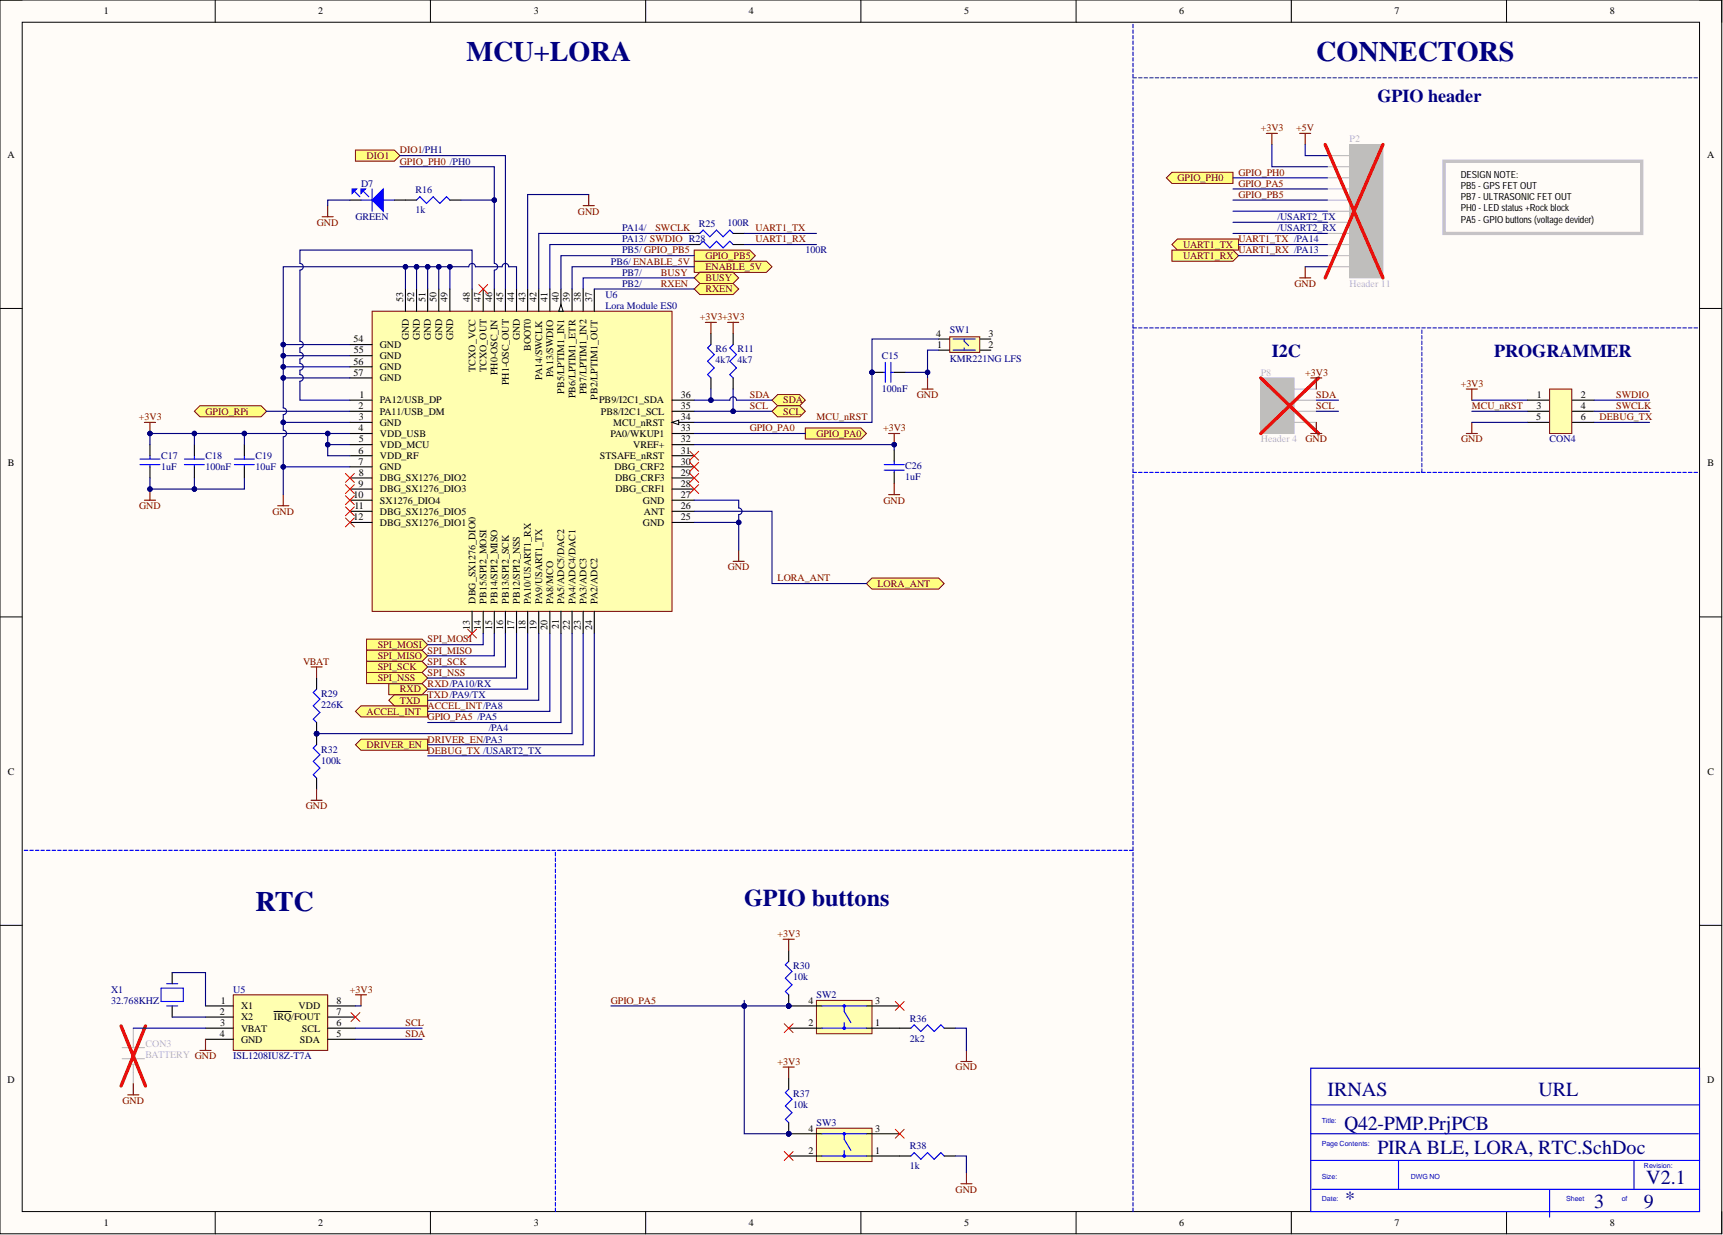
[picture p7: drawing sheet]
<svg xmlns="http://www.w3.org/2000/svg" width="393mm" height="282mm" viewBox="0 0 393 282" stroke-linecap="round" stroke-linejoin="round" font-family="sans-serif">
<defs><g id="words">
<g font-size="6.4" fill="#000080">
<text x="106.5" y="13.8">MCU+LORA</text>
<text x="300.5" y="13.8">CONNECTORS</text>
<text x="58.3" y="207.9">RTC</text>
</g>
<text font-size="5.5" fill="#000080" x="169.9" y="206.8">GPIO buttons</text>
<g font-size="4.6" fill="#000080">
<text x="303" y="250.2">IRNAS</text>
<text x="351.2" y="250.2">URL</text>
<text x="306.8" y="257.8">Q42-PMP.PrjPCB</text>
<text x="314.4" y="263.4">PIRA BLE, LORA, RTC.SchDoc</text>
<text x="307.1" y="275">*</text>
<text x="363.9" y="275.8">3</text>
<text x="375.3" y="275.8">9</text>
<text x="375.8" y="270.2">V2.1</text>
</g>
<g font-size="4.1" fill="#000080">
<text x="314.4" y="23.2">GPIO header</text>
<text x="290.4" y="81.6">I2C</text>
<text x="341.1" y="81.6">PROGRAMMER</text>
</g>
<g font-size="2.3">
<text x="23.7" y="3.3">1</text>
<text x="72.7" y="3.3">2</text>
<text x="121.9" y="3.3">3</text>
<text x="170.9" y="3.3">4</text>
<text x="220.1" y="3.3">5</text>
<text x="269.2" y="3.3">6</text>
<text x="318.3" y="3.3">7</text>
<text x="367.5" y="3.3">8</text>
<text x="1.7" y="36">A</text>
<text x="389.7" y="36">A</text>
<text x="92.1" y="69" transform="rotate(-90 92.1 69)">53</text>
<text x="94.6" y="69" transform="rotate(-90 94.6 69)">52</text>
<text x="97.1" y="69" transform="rotate(-90 97.1 69)">51</text>
<text x="99.7" y="69" transform="rotate(-90 99.7 69)">50</text>
<text x="102.2" y="69" transform="rotate(-90 102.2 69)">49</text>
<text x="107.3" y="69" transform="rotate(-90 107.3 69)">48</text>
<text x="109.8" y="69" transform="rotate(-90 109.8 69)">47</text>
<text x="112.3" y="69" transform="rotate(-90 112.3 69)">46</text>
<text x="114.9" y="69" transform="rotate(-90 114.9 69)">45</text>
<text x="117.4" y="69" transform="rotate(-90 117.4 69)">44</text>
<text x="119.9" y="69" transform="rotate(-90 119.9 69)">43</text>
<text x="122.5" y="69" transform="rotate(-90 122.5 69)">42</text>
<text x="125" y="69" transform="rotate(-90 125 69)">41</text>
<text x="127.6" y="69" transform="rotate(-90 127.6 69)">40</text>
<text x="130.1" y="69" transform="rotate(-90 130.1 69)">39</text>
<text x="132.6" y="69" transform="rotate(-90 132.6 69)">38</text>
<text x="135.2" y="69" transform="rotate(-90 135.2 69)">37</text>
<text x="93.3" y="77.7" transform="rotate(-90 93.3 77.7)">GND</text>
<text x="95.9" y="77.7" transform="rotate(-90 95.9 77.7)">GND</text>
<text x="98.4" y="77.7" transform="rotate(-90 98.4 77.7)">GND</text>
<text x="100.9" y="77.7" transform="rotate(-90 100.9 77.7)">GND</text>
<text x="103.5" y="77.7" transform="rotate(-90 103.5 77.7)">GND</text>
<text x="118.7" y="77.7" transform="rotate(-90 118.7 77.7)">GND</text>
<text x="213.7" y="76.9">4</text>
<text x="225.7" y="76.9">3</text>
<text x="80.7" y="78.1">54</text>
<text x="80.7" y="83.2">56</text>
<text x="80.8" y="80.7">55</text>
<text x="86.7" y="79.4">GND</text>
<text x="86.7" y="81.9">GND</text>
<text x="121.2" y="80.1" transform="rotate(-90 121.2 80.1)">BOOT0</text>
<text x="213.9" y="79.4">1</text>
<text x="225.7" y="79.4">2</text>
<text x="80.7" y="85.7">57</text>
<text x="86.7" y="84.5">GND</text>
<text x="86.7" y="87">GND</text>
<text x="108.5" y="84.8" transform="rotate(-90 108.5 84.8)">TCXO_VCC</text>
<text x="111.1" y="84.9" transform="rotate(-90 111.1 84.9)">TCXO_OUT</text>
<text x="113.6" y="85.6" transform="rotate(-90 113.6 85.6)">PH0-OSC_IN</text>
<text x="116.1" y="87.9" transform="rotate(-90 116.1 87.9)">PH1-OSC_OUT</text>
<text x="123.8" y="86.7" transform="rotate(-90 123.8 86.7)">PA14/SWCLK</text>
<text x="126.3" y="86.1" transform="rotate(-90 126.3 86.1)">PA13/SWDIO</text>
<text x="128.8" y="89.9" transform="rotate(-90 128.8 89.9)">PB5/LPTIM1_IN1</text>
<text x="81.9" y="93.4">2</text>
<text x="82" y="95.9">3</text>
<text x="82.1" y="90.8">1</text>
<text x="86.7" y="92.1">PA12/USB_DP</text>
<text x="86.7" y="94.6">PA11/USB_DM</text>
<text x="131.4" y="90.9" transform="rotate(-90 131.4 90.9)">PB6/LPTIM1_ETR</text>
<text x="133.9" y="90" transform="rotate(-90 133.9 90)">PB7/LPTIM1_IN2</text>
<text x="136.4" y="91.2" transform="rotate(-90 136.4 91.2)">PB2/LPTIM1_OUT</text>
<text x="136.8" y="92.1">PB9/I2C1_SDA</text>
<text x="137.2" y="94.6">PB8/I2C1_SCL</text>
<text x="155.4" y="95.9">34</text>
<text x="155.4" y="93.4">35</text>
<text x="155.4" y="90.8">36</text>
<text x="350.7" y="95.9">5</text>
<text x="350.8" y="93.4">3</text>
<text x="350.9" y="90.8">1</text>
<text x="360.9" y="90.8">2</text>
<text x="360.9" y="93.4">4</text>
<text x="360.9" y="95.9">6</text>
<text x="81.9" y="98.4">4</text>
<text x="81.9" y="101">5</text>
<text x="86.7" y="97.2">GND</text>
<text x="86.7" y="99.7">VDD_USB</text>
<text x="139.3" y="99.7">PA0/WKUP1</text>
<text x="140" y="97.2">MCU_nRST</text>
<text x="155.4" y="101">32</text>
<text x="155.4" y="98.4">33</text>
<text x="1.8" y="106.4">B</text>
<text x="81.9" y="103.5">6</text>
<text x="81.9" y="106">7</text>
<text x="86.7" y="102.2">VDD_MCU</text>
<text x="86.7" y="104.8">VDD_RF</text>
<text x="86.7" y="107.3">GND</text>
<text x="136.9" y="104.8">STSAFE_nRST</text>
<text x="140.3" y="107.3">DBG_CRF2</text>
<text x="144.5" y="102.2">VREF+</text>
<text x="155.4" y="106">30</text>
<text x="155.4" y="103.5">31</text>
<text x="389.8" y="106.4">B</text>
<text x="80.7" y="113.7">10</text>
<text x="81.9" y="111.1">9</text>
<text x="81.9" y="108.6">8</text>
<text x="86.7" y="109.8">DBG_SX1276_DIO2</text>
<text x="86.7" y="112.4">DBG_SX1276_DIO3</text>
<text x="140.4" y="109.8">DBG_CRF3</text>
<text x="140.5" y="112.4">DBG_CRF1</text>
<text x="155.4" y="113.7">27</text>
<text x="155.4" y="111.1">28</text>
<text x="155.4" y="108.6">29</text>
<text x="80.7" y="118.7">12</text>
<text x="80.9" y="116.2">11</text>
<text x="86.7" y="114.9">SX1276_DIO4</text>
<text x="86.7" y="117.5">DBG_SX1276_DIO5</text>
<text x="86.7" y="120">DBG_SX1276_DIO1</text>
<text x="146.8" y="120">GND</text>
<text x="146.8" y="114.9">GND</text>
<text x="147" y="117.5">ANT</text>
<text x="155.4" y="118.7">25</text>
<text x="155.4" y="116.2">26</text>
<text x="108.5" y="137.8" transform="rotate(-90 108.5 137.8)">DBG_SX1276_DIO0</text>
<text x="111.1" y="137.8" transform="rotate(-90 111.1 137.8)">PB15/SPI2_MOSI</text>
<text x="113.6" y="137.8" transform="rotate(-90 113.6 137.8)">PB14/SPI2_MISO</text>
<text x="116.1" y="137.8" transform="rotate(-90 116.1 137.8)">PB13/SPI2_SCK</text>
<text x="118.7" y="137.8" transform="rotate(-90 118.7 137.8)">PB12/SPI2_NSS</text>
<text x="121.2" y="137.8" transform="rotate(-90 121.2 137.8)">PA10/USART1_RX</text>
<text x="123.8" y="137.8" transform="rotate(-90 123.8 137.8)">PA9/USART1_TX</text>
<text x="126.3" y="137.8" transform="rotate(-90 126.3 137.8)">PA8/MCO</text>
<text x="128.8" y="137.8" transform="rotate(-90 128.8 137.8)">PA5/ADC5/DAC2</text>
<text x="131.4" y="137.8" transform="rotate(-90 131.4 137.8)">PA4/ADC4/DAC1</text>
<text x="133.9" y="137.8" transform="rotate(-90 133.9 137.8)">PA3/ADC3</text>
<text x="136.4" y="137.8" transform="rotate(-90 136.4 137.8)">PA2/ADC2</text>
<text x="107.3" y="143.7" transform="rotate(-90 107.3 143.7)">13</text>
<text x="109.8" y="143.8" transform="rotate(-90 109.8 143.8)">14</text>
<text x="112.3" y="143.7" transform="rotate(-90 112.3 143.7)">15</text>
<text x="114.9" y="143.8" transform="rotate(-90 114.9 143.8)">16</text>
<text x="117.4" y="143.8" transform="rotate(-90 117.4 143.8)">17</text>
<text x="119.9" y="143.7" transform="rotate(-90 119.9 143.7)">18</text>
<text x="122.5" y="143.8" transform="rotate(-90 122.5 143.8)">19</text>
<text x="125" y="143.8" transform="rotate(-90 125 143.8)">20</text>
<text x="127.6" y="143.6" transform="rotate(-90 127.6 143.6)">21</text>
<text x="130.1" y="143.8" transform="rotate(-90 130.1 143.8)">22</text>
<text x="132.6" y="143.7" transform="rotate(-90 132.6 143.7)">23</text>
<text x="135.2" y="143.8" transform="rotate(-90 135.2 143.8)">24</text>
<text x="1.8" y="176.8">C</text>
<text x="389.8" y="176.8">C</text>
<text x="50.2" y="231.6">2</text>
<text x="50.4" y="229.1">1</text>
<text x="55" y="230.4">X1</text>
<text x="55" y="232.9">X2</text>
<text x="62.6" y="232.9">IRQ/FOUT</text>
<text x="68.2" y="230.4">VDD</text>
<text x="76.8" y="231.6">7</text>
<text x="76.8" y="229.1">8</text>
<text x="184.6" y="229.1">4</text>
<text x="199.8" y="229.1">3</text>
<text x="50.2" y="236.7">4</text>
<text x="50.3" y="234.2">3</text>
<text x="55" y="235.4">VBAT</text>
<text x="55" y="238">GND</text>
<text x="68.5" y="238">SDA</text>
<text x="68.9" y="235.4">SCL</text>
<text x="76.8" y="236.7">5</text>
<text x="76.8" y="234.2">6</text>
<text x="184.6" y="234.2">2</text>
<text x="199.8" y="234.2">1</text>
<text x="1.7" y="247.2">D</text>
<text x="389.7" y="247.2">D</text>
<text x="184.6" y="258.3">4</text>
<text x="184.6" y="263.3">2</text>
<text x="199.8" y="258.3">3</text>
<text x="199.8" y="263.3">1</text>
<text x="23.7" y="279.8">1</text>
<text x="72.7" y="279.8">2</text>
<text x="121.9" y="279.8">3</text>
<text x="170.9" y="279.8">4</text>
<text x="220.1" y="279.8">5</text>
<text x="269.2" y="279.8">6</text>
<text x="318.3" y="279.8">7</text>
<text x="367.5" y="279.8">8</text>
</g>
<g font-size="2.3" fill="#800000">
<text x="287.8" y="29.9">+3V3</text>
<text x="295.9" y="29.9">+5V</text>
<text x="91.3" y="35">DIO1/PH1</text>
<text x="83.7" y="36.3">DIO1</text>
<text x="91.3" y="37.5">GPIO_PH0 /PH0</text>
<text x="268.8" y="41.4">GPIO_PH0</text>
<text x="282.8" y="40.1">GPIO_PH0</text>
<text x="282.8" y="42.6">GPIO_PA5</text>
<text x="282.8" y="45.2">GPIO_PB5</text>
<text x="72.4" y="51.5">GND</text>
<text x="132" y="49">GND</text>
<text x="149.6" y="52.8">SWCLK</text>
<text x="172.4" y="52.8">UART1_TX</text>
<text x="161" y="59.1">GPIO_PB5</text>
<text x="172.4" y="55.3">UART1_RX</text>
<text x="270.1" y="56.6">UART1_TX</text>
<text x="270.1" y="59.1">UART1_RX</text>
<text x="282.8" y="55.3">UART1_TX /PA14</text>
<text x="282.8" y="57.8">UART1_RX /PA13</text>
<text x="150.9" y="62.9">BUSY</text>
<text x="150.9" y="65.5">RXEN</text>
<text x="161" y="61.6">ENABLE_5V</text>
<text x="161" y="64.2">BUSY</text>
<text x="295.5" y="65.5">GND</text>
<text x="161" y="66.7">RXEN</text>
<text x="159.8" y="73.1">+3V3+3V3</text>
<text x="298" y="85.7">+3V3</text>
<text x="333.5" y="88.3">+3V3</text>
<text x="31.7" y="95.9">+3V3</text>
<text x="46.9" y="94.6">GPIO_RPi</text>
<text x="171.2" y="90.8">SDA</text>
<text x="171.2" y="93.4">SCL</text>
<text x="178.8" y="92.1">SDA</text>
<text x="178.8" y="94.6">SCL</text>
<text x="186.4" y="95.9">MCU_nRST</text>
<text x="209.3" y="90.8">GND</text>
<text x="300.5" y="93.4">SCL</text>
<text x="300.5" y="90.8">SDA</text>
<text x="336" y="93.4">MCU_nRST</text>
<text x="365.2" y="95.9">DEBUG_TX</text>
<text x="369" y="90.8">SWDIO</text>
<text x="369" y="93.4">SWCLK</text>
<text x="171.2" y="98.4">GPIO_PA0</text>
<text x="186.4" y="99.7">GPIO_PA0</text>
<text x="201.6" y="98.4">+3V3</text>
<text x="298.1" y="101">GND</text>
<text x="333.6" y="101">GND</text>
<text x="31.8" y="116.2">GND</text>
<text x="62.2" y="117.5">GND</text>
<text x="201.7" y="114.9">GND</text>
<text x="166.2" y="130.1">GND</text>
<text x="177.5" y="132.7">LORA_ANT</text>
<text x="200.3" y="133.9">LORA_ANT</text>
<text x="86.2" y="147.9">SPI_MOSI</text>
<text x="97.6" y="149.2">SPI_MISO</text>
<text x="97.6" y="146.6">SPI_MOSI</text>
<text x="69.2" y="151.7">VBAT</text>
<text x="86.2" y="150.4">SPI_MISO</text>
<text x="86.2" y="153">SPI_SCK</text>
<text x="86.2" y="155.5">SPI_NSS</text>
<text x="97.6" y="154.2">SPI_NSS</text>
<text x="97.6" y="151.7">SPI_SCK</text>
<text x="91.3" y="160.6">TXD</text>
<text x="91.3" y="158.1">RXD</text>
<text x="97.6" y="161.9">ACCEL_INT/PA8</text>
<text x="97.6" y="156.8">RXD/PA10/RX</text>
<text x="97.6" y="159.3">TXD/PA9/TX</text>
<text x="83.7" y="163.1">ACCEL_INT</text>
<text x="97.6" y="164.4">GPIO_PA5 /PA5</text>
<text x="83.7" y="170.7">DRIVER_EN</text>
<text x="97.6" y="169.5">DRIVER_EN/PA3</text>
<text x="97.6" y="172">DEBUG_TX /USART2_TX</text>
<text x="69.8" y="184.7">GND</text>
<text x="177.5" y="213.9">+3V3</text>
<text x="79.9" y="226.5">+3V3</text>
<text x="139.5" y="229.1">GPIO_PA5</text>
<text x="92.6" y="234.2">SCL</text>
<text x="92.6" y="236.7">SDA</text>
<text x="177.5" y="243">+3V3</text>
<text x="218.2" y="244.3">GND</text>
<text x="28" y="251.9">GND</text>
<text x="218.2" y="272.2">GND</text>
</g>
<g font-size="2.3" fill="#bfbebc">
<text x="308.1" y="32.5">P2</text>
<text x="309.9" y="43.9">4</text>
<text x="309.9" y="46.4">5</text>
<text x="309.9" y="49">6</text>
<text x="309.9" y="51.5">7</text>
<text x="309.9" y="54">8</text>
<text x="308.1" y="65.5">Header 11</text>
<text x="287.8" y="85.7">P8</text>
<text x="292.6" y="94.6">2</text>
<text x="292.7" y="92.1">3</text>
<text x="287.8" y="101">Header 4</text>
<text x="33.2" y="239">CON3</text>
<text x="33.2" y="241.5">BATTERY GND</text>
</g>
<g font-size="2.3" fill="#000080">
<text x="82.4" y="42.6">D7</text>
<text x="94.8" y="44.1">R16</text>
<text x="81.1" y="50.2">GREEN</text>
<text x="94.8" y="48.7">1k</text>
<text x="142" y="52.8">PA14/</text>
<text x="159.5" y="51.8">R25</text>
<text x="166.1" y="51.5">100R</text>
<text x="291.6" y="50.2">/USART2_TX</text>
<text x="291.6" y="52.8">/USART2_RX</text>
<text x="142" y="57.8">PB5/ GPIO_PB5</text>
<text x="142" y="55.3">PA13/ SWDIO R28</text>
<text x="183.9" y="57.8">100R</text>
<text x="139.5" y="60.4">PB6/ ENABLE_5V</text>
<text x="142" y="62.9">PB7/</text>
<text x="142" y="65.5">PB2/</text>
<text x="138.2" y="68">U6</text>
<text x="138.2" y="70.5">Lora Module ES0</text>
<text x="216.8" y="76.1">SW1</text>
<text x="163.3" y="80.4">R6</text>
<text x="163.3" y="83">4k7</text>
<text x="168.4" y="80.4">R11</text>
<text x="168.4" y="83">4k7</text>
<text x="201.3" y="81.9">C15</text>
<text x="216.8" y="82.7">KMR221NG LFS</text>
<text x="201.3" y="89.6">100nF</text>
<text x="353.8" y="101">CON4</text>
<text x="36.8" y="104.8">C17</text>
<text x="36.8" y="107.3">1uF</text>
<text x="46.9" y="104.8">C18</text>
<text x="46.9" y="107.3">100nF</text>
<text x="58.3" y="104.8">C19</text>
<text x="58.3" y="107.3">10uF</text>
<text x="206.7" y="107.1">C26</text>
<text x="206.7" y="109.6">1uF</text>
<text x="73.3" y="159.1">R29</text>
<text x="73.3" y="161.6">226K</text>
<text x="111.6" y="166.9">/PA4</text>
<text x="73.3" y="171.7">R32</text>
<text x="73.3" y="174.3">100k</text>
<text x="181.1" y="221.2">R30</text>
<text x="25.4" y="226.5">X1</text>
<text x="53.3" y="226.5">U5</text>
<text x="181.1" y="223.8">10k</text>
<text x="186.4" y="227.8">SW2</text>
<text x="25.4" y="229.1">32.768KHZ</text>
<text x="207.7" y="233.1">R36</text>
<text x="207.7" y="237.7">2k2</text>
<text x="53.3" y="241.8">ISL1208IU8Z-T7A</text>
<text x="181.1" y="250.4">R37</text>
<text x="181.1" y="252.9">10k</text>
<text x="186.4" y="257">SW3</text>
<text x="207.7" y="262.3">R38</text>
<text x="207.7" y="266.9">1k</text>
</g>
<g font-size="2.2">
<text x="333.5" y="40.6">DESIGN NOTE:</text>
<text x="333.5" y="43.2">PB5 - GPS FET OUT</text>
<text x="333.5" y="45.7">PB7 - ULTRASONIC FET OUT</text>
<text x="333.5" y="48.2">PH0 - LED status +Rock block</text>
<text x="333.5" y="50.8">PA5 - GPIO buttons (voltage devider)</text>
</g>
<g font-size="1.8" fill="#bfbebc">
<text x="29.6" y="238.5" transform="rotate(-90 29.6 238.5)">+</text>
<text x="29.7" y="244.2" transform="rotate(-90 29.7 244.2)">-</text>
</g>
<g font-size="1.6" fill="#00f">
<text x="301.8" y="256.4">Title:</text>
<text x="301.8" y="261.5">Page Contents:</text>
<text x="301.8" y="269.1">Size:</text>
<text x="322.1" y="269.1">DWG NO</text>
<text x="375.3" y="266.5">Revision:</text>
<text x="301.8" y="274.2">Date:</text>
<text x="357.6" y="274.2">Sheet</text>
<text x="370.2" y="274.2">of</text>
</g>
</g></defs>
<path d="M0 0h393.1v281.6h-393.1z" fill-rule="evenodd" fill="#fffcf8"/>
<path d="M0 0h393.1v281.6h-393.1z" fill="none" stroke="#000" stroke-width=".23"/>
<path d="M5.1 5.1h382.9v271.4h-382.9z" fill-rule="evenodd" fill="#fffcf8"/>
<g fill="none" stroke="#000" stroke-width=".23">
<path d="M0 0h5.1M5.1 5.1h382.9v271.4h-382.9zM49.1 0v5.1M98.3 0v5.1M147.4 0v5.1M196.5 0v5.1M245.7 0v5.1M294.8 0v5.1M343.9 0v5.1M388 0h5.1v5.1M0 70.4h5.1M388 70.4h5.1"/>
<path d="M0 140.8h5.1M388 140.8h5.1M0 211.2h5.1M388 211.2h5.1M49.1 276.5v5.1M98.3 276.5v5.1M147.4 276.5v5.1M196.5 276.5v5.1M245.7 276.5v5.1M294.8 276.5v5.1M343.9 276.5v5.1M393.1 276.5v5.1"/>
</g>
<path d="M296.7 30.4h2.5M298 30.4v2.6" fill="none" stroke="#800000" stroke-width=".25"/>
<path d="M53.3 227.1h21.5v12.6h-21.5z" fill-rule="evenodd" fill="#ffffb0"/>
<path d="M53.3 227.1h21.5v12.6h-21.5z" fill="none" stroke="#800000" stroke-width=".23"/>
<path d="M39.3 222v2.5M39.3 229.6v2.5M46.9 229.6h6.4M46.9 232.1h6.4M46.9 234.7h6.4M46.9 237.2h6.4M62.5 230.9h4M74.8 229.6h6.3M74.8 232.1h6.3M74.8 234.7h6.3M74.8 237.2h6.3" fill="none" stroke="#000" stroke-width=".25"/>
<path d="M36.8 225.5h5v3.1h-5zM38 229.6h2.6M38 224.5h2.6" fill="none" stroke="#00f" stroke-width=".25"/>
<path d="M80.1 231.1l2.1 2M82.2 231.1l-2.1 2" fill="none" stroke="#f00" stroke-width=".23"/>
<path d="M27.9 239.1h5.1M30.4 234.7v4.4M27.9 241.6h5.1M29.8 240.4h1.3M29.8 242.9h1.3M30.4 242.9v4.4" fill="none" stroke="#bfbebc" stroke-width=".25"/>
<path d="M27.6 234.2l5.6 13.7M33.2 234.2l-5.6 13.7" fill="none" stroke="#f00" stroke-width=".76"/>
<path d="M287.8 86.3h7.6v12.6h-7.6z" fill-rule="evenodd" fill="#bfbebc"/>
<path d="M287.8 86.3h7.6v12.6h-7.6z" fill="none" stroke="#bfbebc" stroke-width=".23"/>
<path d="M295.4 96.4h5.1M295.4 93.9h5.1M295.4 91.3h5.1M295.4 88.8h5.1" fill="none" stroke="#bfbebc" stroke-width=".25"/>
<path d="M287.8 86.3l13.2 12.6M301 86.3l-13.2 12.6" fill="none" stroke="#f00" stroke-width=".76"/>
<path d="M85 71h68.4v68.5h-68.4z" fill-rule="evenodd" fill="#ffffb0"/>
<path d="M85 71h68.4v68.5h-68.4z" fill="none" stroke="#800000" stroke-width=".23"/>
<g fill="none" stroke="#000" stroke-width=".25">
<path d="M79.9 78.6h5.1M92.6 66v5M95.1 66v5M97.6 66v5M100.2 66v5M102.7 66v5M79.9 91.3h5.1M79.9 93.9h5.1M79.9 96.4h5.1M79.9 98.9h5.1M79.9 81.2h5.1M79.9 83.7h5.1"/>
<path d="M79.9 86.3h5.1M153.4 96.4h5.1M153.4 98.9h5.1M79.9 101.5h5.1M79.9 104h5.1M79.9 106.6h5.1M79.9 109.1h5.1M79.9 111.6h5.1M79.9 114.2h5.1M79.9 116.7h5.1M79.9 119.2h5.1M153.4 101.5h5.1"/>
<path d="M153.4 104h5.1M153.4 106.6h5.1M153.4 109.1h5.1M153.4 111.6h5.1M153.4 114.2h5.1M153.4 116.7h5.1M153.4 119.2h5.1M107.8 139.5v5.1M110.3 139.5v5.1M112.8 139.5v5.1M115.4 139.5v5.1M117.9 139.5v5.1"/>
<path d="M120.5 139.5v5.1M123 139.5v5.1M125.5 139.5v5.1M128.1 139.5v5.1M130.6 139.5v5.1M133.1 139.5v5.1M135.7 139.5v5.1"/>
</g>
<path d="M153.4 96.4l1.5-.5v1z" fill="#f8fcff"/>
<path d="M153.4 96.4l1.5-.5v1z" fill="none" stroke="#000" stroke-width=".23"/>
<path d="M128.1 66v5M130.6 66v5M133.1 66v5M135.7 66v5M153.4 93.9h5.1M153.4 91.3h5.1" fill="none" stroke="#000" stroke-width=".25"/>
<path d="M128.1 69.5l.5 1.5h-1z" fill="#f8fcff"/>
<path d="M128.1 69.5l.5 1.5h-1z" fill="none" stroke="#000" stroke-width=".23"/>
<g fill="none" stroke="#000" stroke-width=".25">
<path d="M107.8 66v5M110.3 66v5M112.8 66v5M115.4 66v5M117.9 66v5M120.5 66v5M123 66v5M125.5 66v5M214.3 79.9h2.5M214.3 77.4h2.5M223.7 79.9h2.5M223.7 77.4h2.5"/>
<path d="M44.4 101.5v2.5M44.4 106.6v2.5M55.8 101.5v2.5M55.8 106.6v2.5"/>
</g>
<path d="M109.3 64.9l2 2.1M111.3 64.9l-2 2.1M157.5 103l2 2M157.5 105.5l2 2.1M157.5 108.1l2 2M157.5 110.6l2 2M159.5 103l-2 2M159.5 105.5l-2 2.1M159.5 108.1l-2 2M159.5 110.6l-2 2M106.8 143.6l2 2M108.8 143.6l-2 2" fill="none" stroke="#f00" stroke-width=".23"/>
<path d="M42.1 104.8h4.6M42.1 106h4.6M44.4 104v.8M44.4 106v.6M53.5 104.8h4.6M53.5 106h4.6M55.8 104v.8M55.8 106v.6" fill="none" stroke="#00f" stroke-width=".25"/>
<path d="M216.8 76.9h6.9v3.5h-6.9z" fill-rule="evenodd" fill="#ffffb0"/>
<path d="M216.8 76.9h6.9v3.5h-6.9z" fill="none" stroke="#800000" stroke-width=".23"/>
<path d="M217.6 77.4h5.1M217.6 79.9h5.1M220.1 77.4v.5l1 1M220.1 79.4v.5" fill="none" stroke="#0000b4" stroke-width=".25"/>
<circle cx="199.1" cy="85" r=".51" fill="#000080"/>
<circle cx="199.1" cy="85" r=".51" fill="none" stroke="#000080" stroke-width=".23"/>
<path d="M201.6 85h.5M202.1 82.7v4.6M203.4 85h.7M203.4 82.7v4.6" fill="none" stroke="#00f" stroke-width=".25"/>
<path d="M199.1 85h2.5" fill="none" stroke="#000" stroke-width=".25"/>
<circle cx="199.1" cy="85" r=".51" fill="#000080"/>
<circle cx="199.1" cy="85" r=".51" fill="none" stroke="#000080" stroke-width=".23"/>
<path d="M204.1 85h2.6M34.2 101.5v2.5M34.2 106.6v2.5" fill="none" stroke="#000" stroke-width=".25"/>
<path d="M32 104.8h4.5M32 106h4.5M34.2 104v.8M34.2 106v.6" fill="none" stroke="#00f" stroke-width=".25"/>
<path d="M71 152.2h2.5M72.3 152.2v2.6" fill="none" stroke="#800000" stroke-width=".25"/>
<circle cx="72.3" cy="167.4" r=".51" fill="#000080"/>
<circle cx="72.3" cy="167.4" r=".51" fill="none" stroke="#000080" stroke-width=".23"/>
<path d="M72.3 157.3l-.8 .8 1.5 1.5-1.5 1.5 1.5 1.5-1.5 1.5 .8 .8" fill="none" stroke="#00f" stroke-width=".25"/>
<path d="M72.3 164.9v2.5" fill="none" stroke="#000" stroke-width=".25"/>
<circle cx="72.3" cy="167.4" r=".51" fill="#000080"/>
<circle cx="72.3" cy="167.4" r=".51" fill="none" stroke="#000080" stroke-width=".23"/>
<path d="M72.3 154.8v2.5" fill="none" stroke="#000" stroke-width=".25"/>
<circle cx="72.3" cy="167.4" r=".51" fill="#000080"/>
<circle cx="72.3" cy="167.4" r=".51" fill="none" stroke="#000080" stroke-width=".23"/>
<path d="M72.3 170l-.8 .7 1.5 1.6-1.5 1.5 1.5 1.5-1.5 1.5 .8 .8" fill="none" stroke="#00f" stroke-width=".25"/>
<path d="M72.3 167.4v2.6M72.3 177.6v2.5" fill="none" stroke="#000" stroke-width=".25"/>
<circle cx="72.3" cy="167.4" r=".51" fill="#000080"/>
<circle cx="72.3" cy="167.4" r=".51" fill="none" stroke="#000080" stroke-width=".23"/>
<path d="M158.5 59.6h16.5l1.2 1.3-1.2 1.3h-16.5z" fill-rule="evenodd" fill="#ffff80"/>
<path d="M158.5 59.6h16.5l1.2 1.3-1.2 1.3h-16.5z" fill="none" stroke="#800000" stroke-width=".23"/>
<path d="M177.5 90.1h5.1l1.3 1.2-1.3 1.3h-5.1l-1.3-1.3z" fill-rule="evenodd" fill="#ffff80"/>
<path d="M177.5 90.1h5.1l1.3 1.2-1.3 1.3h-5.1l-1.3-1.3z" fill="none" stroke="#800000" stroke-width=".23"/>
<path d="M78.9 108.1l2 2M78.9 110.6l2 2M78.9 113.1l2 2.1M78.9 115.7l2 2M78.9 118.2l2 2.1M80.9 108.1l-2 2M80.9 110.6l-2 2M80.9 113.1l-2 2.1M80.9 115.7l-2 2M80.9 118.2l-2 2.1" fill="none" stroke="#f00" stroke-width=".23"/>
<path d="M162.3 78.6l-.8 .8 1.6 1.5-1.6 1.6 1.6 1.5-1.6 1.5 .8 .8M167.4 78.6l-.8 .8 1.5 1.5-1.5 1.6 1.5 1.5-1.5 1.5 .8 .8M299.2 243.8h88.8v32.7h-88.8zM299.2 258.8h88.5M299.2 252.2h88.8M299.2 264.9h88.8M299.5 271.4h88.5M319.3 264.9v6.5M353.8 271.4v6.4M373 264.9v6.5" fill="none" stroke="#00f" stroke-width=".25"/>
<path d="M162.3 76.1v2.5M167.4 76.1v2.5M162.3 86.3v2.5M167.4 86.3v2.5M348.7 91.3h5.1M348.7 93.9h5.1M348.7 96.4h5.1M358.8 91.3h5.1M358.8 93.9h5.1M358.8 96.4h5.1" fill="none" stroke="#000" stroke-width=".25"/>
<path d="M353.8 88.8h5v10.1h-5z" fill-rule="evenodd" fill="#ffffb0"/>
<path d="M353.8 88.8h5v10.1h-5z" fill="none" stroke="#800000" stroke-width=".23"/>
<path d="M95.1 45.7l.8-.8 1.5 1.5 1.5-1.5 1.5 1.5 1.5-1.5 .8 .8M201.9 106h4.5M201.9 107.3h4.5M204.1 105.3v.7M204.1 107.3v.5" fill="none" stroke="#00f" stroke-width=".25"/>
<path d="M92.6 45.7h2.5M102.7 45.7h2.5M204.1 102.7v2.6M204.1 107.8v2.6" fill="none" stroke="#000" stroke-width=".25"/>
<path d="M87.5 43.1v5.1l-2.5-2.5z" fill="#00f"/>
<path d="M87.5 43.1v5.1l-2.5-2.5z" fill="none" stroke="#00f" stroke-width=".25"/>
<path d="M82.4 43.1h1l-1 1z" fill="#00f"/>
<path d="M82.4 43.1h1l-1 1z" fill="none" stroke="#00f" stroke-width=".25"/>
<path d="M80.4 43.1h1l-1 1z" fill="#00f"/>
<path d="M80.4 43.1h1l-1 1zM80.9 43.6l1.3 1.3M82.4 45.7h7.6M82.9 43.6l1.3 1.3M85 43.1v5.1" fill="none" stroke="#00f" stroke-width=".25"/>
<path d="M79.9 45.7h2.5M90 45.7h2.6" fill="none" stroke="#000" stroke-width=".25"/>
<path d="M308.1 33h7.6v30.4h-7.6z" fill-rule="evenodd" fill="#bfbebc"/>
<path d="M308.1 33h7.6v30.4h-7.6z" fill="none" stroke="#bfbebc" stroke-width=".23"/>
<path d="M303 35.5h5.1M303 38.1h5.1M303 40.6h5.1M303 43.1h5.1M303 45.7h5.1M303 48.2h5.1M303 50.7h5.1M303 53.3h5.1M303 55.8h5.1M303 58.4h5.1M303 60.9h5.1" fill="none" stroke="#bfbebc" stroke-width=".25"/>
<path d="M302.5 33l13.2 30.4M315.7 33l-13.2 30.4" fill="none" stroke="#f00" stroke-width=".76"/>
<path d="M329.7 36.8h45.1v16.5h-45.1z" fill="none" stroke="#c6c3c6" stroke-width=".76"/>
<path d="M268.8 54.5h14v2.6h-14l-1.3-1.3z" fill-rule="evenodd" fill="#ffff80"/>
<path d="M268.8 54.5h14v2.6h-14l-1.3-1.3z" fill="none" stroke="#800000" stroke-width=".23"/>
<path d="M267.5 57.1h14l1.3 1.3-1.3 1.2h-14z" fill-rule="evenodd" fill="#ffff80"/>
<path d="M267.5 57.1h14l1.3 1.3-1.3 1.2h-14z" fill="none" stroke="#800000" stroke-width=".23"/>
<path d="M159.8 53.3l.7-.8 1.5 1.5 1.6-1.5 1.5 1.5 1.5-1.5 .8 .8M159.8 55.8l.7-.7 1.5 1.5 1.6-1.5 1.5 1.5 1.5-1.5 .8 .7" fill="none" stroke="#00f" stroke-width=".25"/>
<path d="M157.2 53.3h2.6M157.2 55.8h2.6M167.4 53.3h2.5M167.4 55.8h2.5" fill="none" stroke="#000" stroke-width=".25"/>
<path d="M199.1 131.9h15.2l1.3 1.3-1.3 1.3h-15.2l-1.3-1.3z" fill-rule="evenodd" fill="#ffff80"/>
<path d="M199.1 131.9h15.2l1.3 1.3-1.3 1.3h-15.2l-1.3-1.3z" fill="none" stroke="#800000" stroke-width=".23"/>
<path d="M267.5 39.3h14v2.6h-14l-1.2-1.3z" fill-rule="evenodd" fill="#ffff80"/>
<path d="M267.5 39.3h14v2.6h-14l-1.2-1.3z" fill="none" stroke="#800000" stroke-width=".23"/>
<path d="M177.5 92.6h5.1l1.3 1.3-1.3 1.2h-5.1l-1.3-1.2z" fill-rule="evenodd" fill="#ffff80"/>
<path d="M177.5 92.6h5.1l1.3 1.3-1.3 1.2h-5.1l-1.3-1.2z" fill="none" stroke="#800000" stroke-width=".23"/>
<g fill="none" stroke="#00f" stroke-width=".25">
<path d="M258.7 5.6v.7M258.7 6.8v.8M258.7 8.1v.8M258.7 9.4v.8M258.7 10.6v.8M258.7 11.9v.8M258.7 13.2v.8M258.7 14.4v.8M258.7 15.7v.8M258.7 17v.8M258.7 18.2v.8M258.7 19.5v.8"/>
<path d="M258.7 20.8v.8M258.7 22v.8M258.7 23.3v.8M258.7 24.6v.8M258.7 25.8v.8M258.7 27.1v.8M258.7 28.4v.8M258.7 29.7v.7M258.7 30.9v.8M258.7 32.2v.8M258.7 33.5v.8M258.7 34.7v.8"/>
<path d="M258.7 36v.8M258.7 37.3v.8M258.7 38.5v.8M258.7 39.8v.8M258.7 41.1v.8M258.7 42.3v.8M258.7 43.6v.8M258.7 44.9v.8M258.7 46.1v.8M258.7 47.4v.8M258.7 48.7v.8M258.7 49.9v.8"/>
<path d="M258.7 51.2v.8M258.7 52.5v.8M258.7 53.8v.7M258.7 55v.8M258.7 56.3v.8M258.7 57.6v.8M258.7 58.8v.8M258.7 60.1v.8M258.7 61.4v.8M258.7 62.6v.8M258.7 63.9v.8M258.7 65.2v.8"/>
<path d="M258.7 66.4v.8M258.7 67.7v.8M258.7 69v.8M258.7 70.2v.8M258.7 71.5v.8M258.7 72.8v.8M258.7 74v.8h.8M258.7 75.3v.8M258.7 76.6v.8M258.7 77.9v.7M258.7 79.1v.8M259.9 74.8h.8"/>
<path d="M261.2 74.8h.8M262.5 74.8h.8M263.7 74.8h.8M265 74.8h.8M266.3 74.8h.8M267.5 74.8h.8M268.8 74.8h.8M270.1 74.8h.8M271.3 74.8h.8M272.6 74.8h.8M273.9 74.8h.8M275.1 74.8h.8"/>
<path d="M276.4 74.8h.8M277.7 74.8h.8M278.9 74.8h.8M280.2 74.8h.8M281.5 74.8h.8M282.8 74.8h.7M284 74.8h.8M285.3 74.8h.8M286.6 74.8h.7M287.8 74.8h.8M289.1 74.8h.8M290.4 74.8h.8"/>
<path d="M291.6 74.8h.8M292.9 74.8h.8M294.2 74.8h.8M295.4 74.8h.8M296.7 74.8h.8M298 74.8h.8M299.2 74.8h.8M300.5 74.8h.8M301.8 74.8h.8M303 74.8h.8M304.3 74.8h.8M305.6 74.8h.8"/>
<path d="M306.8 74.8h.8M308.1 74.8h.8M309.4 74.8h.8M310.6 74.8h.8M311.9 74.8h.8M313.2 74.8h.8M314.4 74.8h.8M315.7 74.8h.8M317 74.8h.8M318.3 74.8h.7M319.5 74.8h.8M320.8 74.8h.8"/>
<path d="M322.1 74.8h.7M323.3 74.8h.8M324.6 74.8h.8M324.6 75.3v.8M324.6 76.6v.8M324.6 77.9v.7M324.6 79.1v.8M325.9 74.8h.8M327.1 74.8h.8M328.4 74.8h.8M329.7 74.8h.8M330.9 74.8h.8"/>
<path d="M332.2 74.8h.8M333.5 74.8h.8M334.7 74.8h.8M336 74.8h.8M337.3 74.8h.8M338.5 74.8h.8M339.8 74.8h.8M341.1 74.8h.8M342.3 74.8h.8M343.6 74.8h.8M344.9 74.8h.8M346.1 74.8h.9"/>
<path d="M347.4 74.8h.8M348.7 74.8h.8M350 74.8h.8M351.2 74.8h.8M352.5 74.8h.8M353.8 74.8h.8M355 74.8h.8M356.3 74.8h.8M357.6 74.8h.8M358.8 74.8h.8M360.1 74.8h.8M361.4 74.8h.8"/>
<path d="M362.6 74.8h.8M363.9 74.8h.8M365.2 74.8h.8M366.4 74.8h.8M367.7 74.8h.8M369 74.8h.8M370.2 74.8h.8M371.5 74.8h.8M372.8 74.8h.8M374 74.8h.8M375.3 74.8h.8M376.6 74.8h.8"/>
<path d="M377.8 74.8h.8M379.1 74.8h.8M380.4 74.8h.8M381.7 74.8h.8M382.9 74.8h.8M384.2 74.8h.8M385.5 74.8h.8M386.7 74.8h.8M258.7 80.4v.8M258.7 81.7v.8M258.7 82.9v.8M258.7 84.2v.8"/>
<path d="M258.7 85.5v.8M258.7 86.7v.8M258.7 88v.8M258.7 89.3v.8M258.7 90.5v.8M258.7 91.8v.8M258.7 93.1v.8M258.7 94.3v.8M258.7 95.6v.8M258.7 96.9v.8M258.7 98.1v.8M258.7 99.4v.8"/>
<path d="M324.6 80.4v.8M324.6 81.7v.8M324.6 82.9v.8M324.6 84.2v.8M324.6 85.5v.8M324.6 86.7v.8M324.6 88v.8M324.6 89.3v.8M324.6 90.5v.8M324.6 91.8v.8M324.6 93.1v.8M324.6 94.3v.8"/>
<path d="M324.6 95.6v.8M324.6 96.9v.8M324.6 98.1v.8M324.6 99.4v.8M258.7 100.7v.8M258.7 102v.7M258.7 103.2v.8M258.7 104.5v.8M258.7 105.8v.8M258.7 107v.8h.8M258.7 108.3v.8M258.7 109.6v.8"/>
<path d="M258.7 110.8v.8M258.7 112.1v.8M258.7 113.4v.8M258.7 114.6v.8M258.7 115.9v.8M258.7 117.2v.8M258.7 118.4v.8M258.7 119.7v.8M259.9 107.8h.8M261.2 107.8h.8M262.5 107.8h.8M263.7 107.8h.8"/>
<path d="M265 107.8h.8M266.3 107.8h.8M267.5 107.8h.8M268.8 107.8h.8M270.1 107.8h.8M271.3 107.8h.8M272.6 107.8h.8M273.9 107.8h.8M275.1 107.8h.8M276.4 107.8h.8M277.7 107.8h.8M278.9 107.8h.8"/>
<path d="M280.2 107.8h.8M281.5 107.8h.8M282.8 107.8h.7M284 107.8h.8M285.3 107.8h.8M286.6 107.8h.7M287.8 107.8h.8M289.1 107.8h.8M290.4 107.8h.8M291.6 107.8h.8M292.9 107.8h.8M294.2 107.8h.8"/>
<path d="M295.4 107.8h.8M296.7 107.8h.8M298 107.8h.8M299.2 107.8h.8M300.5 107.8h.8M301.8 107.8h.8M303 107.8h.8M304.3 107.8h.8M305.6 107.8h.8M306.8 107.8h.8M308.1 107.8h.8M309.4 107.8h.8"/>
<path d="M310.6 107.8h.8M311.9 107.8h.8M313.2 107.8h.8M314.4 107.8h.8M315.7 107.8h.8M317 107.8h.8M318.3 107.8h.7M319.5 107.8h.8M320.8 107.8h.8M322.1 107.8h.7M323.3 107.8h.8M324.6 107v.8h.8"/>
<path d="M324.6 100.7v.8M324.6 102v.7M324.6 103.2v.8M324.6 104.5v.8M324.6 105.8v.8M325.9 107.8h.8M327.1 107.8h.8M328.4 107.8h.8M329.7 107.8h.8M330.9 107.8h.8M332.2 107.8h.8M333.5 107.8h.8"/>
<path d="M334.7 107.8h.8M336 107.8h.8M337.3 107.8h.8M338.5 107.8h.8M339.8 107.8h.8M341.1 107.8h.8M342.3 107.8h.8M343.6 107.8h.8M344.9 107.8h.8M346.1 107.8h.9M347.4 107.8h.8M348.7 107.8h.8"/>
<path d="M350 107.8h.8M351.2 107.8h.8M352.5 107.8h.8M353.8 107.8h.8M355 107.8h.8M356.3 107.8h.8M357.6 107.8h.8M358.8 107.8h.8M360.1 107.8h.8M361.4 107.8h.8M362.6 107.8h.8M363.9 107.8h.8"/>
<path d="M365.2 107.8h.8M366.4 107.8h.8M367.7 107.8h.8M369 107.8h.8M370.2 107.8h.8M371.5 107.8h.8M372.8 107.8h.8M374 107.8h.8M375.3 107.8h.8M376.6 107.8h.8M377.8 107.8h.8M379.1 107.8h.8"/>
<path d="M380.4 107.8h.8M381.7 107.8h.8M382.9 107.8h.8M384.2 107.8h.8M385.5 107.8h.8M386.7 107.8h.8M258.7 121v.8M258.7 122.2v.8M258.7 123.5v.8M258.7 124.8v.8M258.7 126.1v.7M258.7 127.3v.8"/>
<path d="M258.7 128.6v.8M258.7 129.9v.8M258.7 131.1v.8M258.7 132.4v.8M258.7 133.7v.8M258.7 134.9v.8M258.7 136.2v.8M258.7 137.5v.8M258.7 138.7v.8M258.7 140v.8M258.7 141.3v.8M258.7 142.5v.8"/>
<path d="M258.7 143.8v.8M258.7 145.1v.8M258.7 146.3v.8M258.7 147.6v.8M258.7 148.9v.8M258.7 150.2v.7M258.7 151.4v.8M258.7 152.7v.8M258.7 154v.8M258.7 155.2v.8M258.7 156.5v.8M258.7 157.8v.8"/>
<path d="M258.7 159v.8M258.7 160.3v.8M258.7 161.6v.8M258.7 162.8v.8M258.7 164.1v.8M258.7 165.4v.8M258.7 166.6v.8M258.7 167.9v.8M258.7 169.2v.8M258.7 170.4v.8M258.7 171.7v.8M258.7 173v.8"/>
<path d="M258.7 174.3v.7M258.7 175.5v.8M258.7 176.8v.8M258.7 178.1v.8M258.7 179.3v.8M258.7 180.6v.8M258.7 181.9v.8M258.7 183.1v.8M258.7 184.4v.8M258.7 185.7v.8M258.7 186.9v.8M258.7 188.2v.8"/>
<path d="M258.7 189.5v.8M258.7 190.7v.8M258.7 192v.8M258.7 193.3v.8M258.7 194.5v.8M258.7 195.8v.8M258.7 197.1v.8M258.7 198.4v.7M258.7 199.6v.8M258.7 200.9v.8M258.7 202.2v.8M258.7 203.4v.8"/>
<path d="M258.7 204.7v.8M258.7 206v.8M258.7 207.2v.8M258.7 208.5v.8M258.7 209.8v.8M258.7 211v.8M258.7 212.3v.8M258.7 213.6v.8M258.7 214.8v.8M258.7 216.1v.8M258.7 217.4v.8M258.7 218.6v.8"/>
<path d="M258.7 219.9v.8M258.7 221.2v.8M258.7 222.5v.7M258.7 223.7v.8M258.7 225v.8M258.7 226.3v.8M258.7 227.5v.8M258.7 228.8v.8M258.7 230.1v.8M258.7 231.3v.8M258.7 232.6v.8M258.7 233.9v.8"/>
<path d="M258.7 235.1v.8M258.7 236.4v.8M258.7 237.7v.8M258.7 238.9v.8M258.7 240.2v.8M258.7 241.5v.8M258.7 242.8v.7M258.7 244v.8M258.7 245.3v.8M258.7 246.6v.7M258.7 247.8v.8M258.7 249.1v.8"/>
<path d="M258.7 250.4v.8M258.7 251.6v.8M258.7 252.9v.8M258.7 254.2v.8M258.7 255.4v.8M258.7 256.7v.8M258.7 258v.8M258.7 259.2v.8M258.7 260.5v.8M258.7 261.8v.8M258.7 263v.8M258.7 264.3v.8"/>
<path d="M258.7 265.6v.8M258.7 266.9v.7M258.7 268.1v.8M258.7 269.4v.8M258.7 270.7v.7M258.7 271.9v.8M258.7 273.2v.8M258.7 274.5v.8M258.7 275.7v.8"/>
</g>
<g fill="none" stroke="#0b5394" stroke-width=".25">
<path d="M258.7 17.8h.8M259.9 17.8h.8M261.2 17.8h.8M262.5 17.8h.8M263.7 17.8h.8M265 17.8h.8M266.3 17.8h.8M267.5 17.8h.8M268.8 17.8h.8M270.1 17.8h.8M271.3 17.8h.8M272.6 17.8h.8"/>
<path d="M273.9 17.8h.8M275.1 17.8h.8M276.4 17.8h.8M277.7 17.8h.8M278.9 17.8h.8M280.2 17.8h.8M281.5 17.8h.8M282.8 17.8h.7M284 17.8h.8M285.3 17.8h.8M286.6 17.8h.7M287.8 17.8h.8"/>
<path d="M289.1 17.8h.8M290.4 17.8h.8M291.6 17.8h.8M292.9 17.8h.8M294.2 17.8h.8M295.4 17.8h.8M296.7 17.8h.8M298 17.8h.8M299.2 17.8h.8M300.5 17.8h.8M301.8 17.8h.8M303 17.8h.8"/>
<path d="M304.3 17.8h.8M305.6 17.8h.8M306.8 17.8h.8M308.1 17.8h.8M309.4 17.8h.8M310.6 17.8h.8M311.9 17.8h.8M313.2 17.8h.8M314.4 17.8h.8M315.7 17.8h.8M317 17.8h.8M318.3 17.8h.7"/>
<path d="M319.5 17.8h.8M320.8 17.8h.8M322.1 17.8h.7M323.3 17.8h.8M324.6 17.8h.8M325.9 17.8h.8M327.1 17.8h.8M328.4 17.8h.8M329.7 17.8h.8M330.9 17.8h.8M332.2 17.8h.8M333.5 17.8h.8"/>
<path d="M334.7 17.8h.8M336 17.8h.8M337.3 17.8h.8M338.5 17.8h.8M339.8 17.8h.8M341.1 17.8h.8M342.3 17.8h.8M343.6 17.8h.8M344.9 17.8h.8M346.1 17.8h.9M347.4 17.8h.8M348.7 17.8h.8"/>
<path d="M350 17.8h.8M351.2 17.8h.8M352.5 17.8h.8M353.8 17.8h.8M355 17.8h.8M356.3 17.8h.8M357.6 17.8h.8M358.8 17.8h.8M360.1 17.8h.8M361.4 17.8h.8M362.6 17.8h.8M363.9 17.8h.8"/>
<path d="M365.2 17.8h.8M366.4 17.8h.8M367.7 17.8h.8M369 17.8h.8M370.2 17.8h.8M371.5 17.8h.8M372.8 17.8h.8M374 17.8h.8M375.3 17.8h.8M376.6 17.8h.8M377.8 17.8h.8M379.1 17.8h.8"/>
<path d="M380.4 17.8h.8M381.7 17.8h.8M382.9 17.8h.8M384.2 17.8h.8M385.5 17.8h.8M386.7 17.8h.8"/>
</g>
<path d="M159.8 62.2h7.6l1.2 1.2-1.2 1.3h-7.6l-1.3-1.3z" fill-rule="evenodd" fill="#ffff80"/>
<path d="M159.8 62.2h7.6l1.2 1.2-1.2 1.3h-7.6l-1.3-1.3z" fill="none" stroke="#800000" stroke-width=".23"/>
<path d="M159.8 64.7h7.6l1.2 1.3-1.2 1.2h-7.6l-1.3-1.2z" fill-rule="evenodd" fill="#ffff80"/>
<path d="M159.8 64.7h7.6l1.2 1.3-1.2 1.2h-7.6l-1.3-1.2z" fill="none" stroke="#800000" stroke-width=".23"/>
<path d="M183.9 97.7h12.6l1.3 1.2-1.3 1.3h-12.6z" fill-rule="evenodd" fill="#ffff80"/>
<path d="M183.9 97.7h12.6l1.3 1.2-1.3 1.3h-12.6z" fill="none" stroke="#800000" stroke-width=".23"/>
<path d="M82.4 168.7h15.2v2.5h-15.2l-1.3-1.2z" fill-rule="evenodd" fill="#ffff80"/>
<path d="M82.4 168.7h15.2v2.5h-15.2l-1.3-1.2z" fill="none" stroke="#800000" stroke-width=".23"/>
<path d="M158.5 57.1h12.7l1.2 1.3-1.2 1.2h-12.7z" fill-rule="evenodd" fill="#ffff80"/>
<path d="M158.5 57.1h12.7l1.2 1.3-1.2 1.2h-12.7z" fill="none" stroke="#800000" stroke-width=".23"/>
<path d="M82.4 161.1h15.2v2.5h-15.2l-1.3-1.2z" fill-rule="evenodd" fill="#ffff80"/>
<path d="M82.4 161.1h15.2v2.5h-15.2l-1.3-1.2z" fill="none" stroke="#800000" stroke-width=".23"/>
<circle cx="180" cy="229.6" r=".51" fill="#000080"/>
<circle cx="180" cy="229.6" r=".51" fill="none" stroke="#000080" stroke-width=".23"/>
<path d="M186.4 228.3h12.7v7.6h-12.7z" fill-rule="evenodd" fill="#ffffb0"/>
<path d="M186.4 228.3h12.7v7.6h-12.7z" fill="none" stroke="#800000" stroke-width=".23"/>
<path d="M180 229.6h7.7" fill="none" stroke="#000" stroke-width=".25"/>
<circle cx="180" cy="229.6" r=".51" fill="#000080"/>
<circle cx="180" cy="229.6" r=".51" fill="none" stroke="#000080" stroke-width=".23"/>
<path d="M180 234.7h7.7M197.8 234.7h7.6M197.8 229.6h7.6" fill="none" stroke="#000" stroke-width=".25"/>
<g fill="none" stroke="#00f" stroke-width=".25">
<path d="M187.7 229.6h10.1M187.7 234.7h10.1M192.7 229.6v1.3l1.5 2.5M192.7 233.4v1.3"/>
<circle cx="192.7" cy="234.7" r=".25"/>
<circle cx="192.7" cy="234.7" r=".26"/>
<circle cx="192.7" cy="229.6" r=".23"/>
</g>
<circle cx="180" cy="258.8" r=".51" fill="#000080"/>
<circle cx="180" cy="258.8" r=".51" fill="none" stroke="#000080" stroke-width=".23"/>
<path d="M186.4 257.5h12.7v7.6h-12.7z" fill-rule="evenodd" fill="#ffffb0"/>
<path d="M186.4 257.5h12.7v7.6h-12.7z" fill="none" stroke="#800000" stroke-width=".23"/>
<path d="M180 258.8h7.7" fill="none" stroke="#000" stroke-width=".25"/>
<circle cx="180" cy="258.8" r=".51" fill="#000080"/>
<circle cx="180" cy="258.8" r=".51" fill="none" stroke="#000080" stroke-width=".23"/>
<path d="M197.8 258.8h7.6M180 263.8h7.7M197.8 263.8h7.6" fill="none" stroke="#000" stroke-width=".25"/>
<g fill="none" stroke="#00f" stroke-width=".25">
<path d="M187.7 258.8h10.1M192.7 258.8v1.2l1.5 2.6M187.7 263.8h10.1M192.7 262.6v1.2"/>
<circle cx="192.7" cy="258.8" r=".23"/>
<circle cx="192.7" cy="263.8" r=".25"/>
<circle cx="192.7" cy="263.8" r=".26"/>
</g>
<circle cx="180" cy="229.6" r=".51" fill="#000080"/>
<circle cx="180" cy="229.6" r=".51" fill="none" stroke="#000080" stroke-width=".23"/>
<path d="M180 219.4l-.7 .8 1.5 1.5-1.5 1.5 1.5 1.6-1.5 1.5 .7 .8" fill="none" stroke="#00f" stroke-width=".25"/>
<path d="M180 227.1v2.5" fill="none" stroke="#000" stroke-width=".25"/>
<circle cx="180" cy="229.6" r=".51" fill="#000080"/>
<circle cx="180" cy="229.6" r=".51" fill="none" stroke="#000080" stroke-width=".23"/>
<path d="M180 216.9v2.5" fill="none" stroke="#000" stroke-width=".25"/>
<circle cx="180" cy="258.8" r=".51" fill="#000080"/>
<circle cx="180" cy="258.8" r=".51" fill="none" stroke="#000080" stroke-width=".23"/>
<path d="M180 248.6l-.7 .8 1.5 1.5-1.5 1.5 1.5 1.5-1.5 1.6 .7 .7" fill="none" stroke="#00f" stroke-width=".25"/>
<path d="M180 256.2v2.6" fill="none" stroke="#000" stroke-width=".25"/>
<circle cx="180" cy="258.8" r=".51" fill="#000080"/>
<circle cx="180" cy="258.8" r=".51" fill="none" stroke="#000080" stroke-width=".23"/>
<path d="M205.4 234.7h2.5M215.6 234.7h2.5M180 246.1v2.5M205.4 263.8h2.5M215.6 263.8h2.5" fill="none" stroke="#000" stroke-width=".25"/>
<path d="M179 233.6l2.1 2.1M181.1 233.6l-2.1 2.1M204.4 228.6l2 2M206.4 228.6l-2 2M204.4 257.7l2 2.1M206.4 257.7l-2 2.1M179 262.8l2.1 2.1M181.1 262.8l-2.1 2.1" fill="none" stroke="#f00" stroke-width=".23"/>
<path d="M207.9 234.7l.8-.8 1.5 1.5 1.5-1.5 1.6 1.5 1.5-1.5 .8 .8M207.9 263.8l.8-.7 1.5 1.5 1.5-1.5 1.6 1.5 1.5-1.5 .8 .7" fill="none" stroke="#00f" stroke-width=".25"/>
<g fill="none" stroke="#800000" stroke-width=".25">
<path d="M289.1 30.4h2.5M290.4 30.4v2.6M33 96.4h2.5M34.2 96.4v2.5M299.2 86.3h2.6M300.5 86.3v2.5M334.7 88.8h2.6M336 88.8v2.5M178.8 214.4h2.5M180 214.4v2.5M81.1 227.1h2.6M82.4 227.1v2.5"/>
<path d="M178.8 243.5h2.5M180 243.5v2.6"/>
</g>
<circle cx="34.2" cy="98.9" r=".51" fill="#000080"/>
<circle cx="34.2" cy="98.9" r=".51" fill="none" stroke="#000080" stroke-width=".23"/>
<path d="M161 73.6h2.6M162.3 73.6v2.5M166.1 73.6h2.5M167.4 73.6v2.5M202.9 98.9h2.5M204.1 98.9v2.6" fill="none" stroke="#800000" stroke-width=".25"/>
<circle cx="204.1" cy="101.5" r=".51" fill="#000080"/>
<circle cx="204.1" cy="101.5" r=".51" fill="none" stroke="#000080" stroke-width=".23"/>
<g fill="none" stroke="#800000" stroke-width=".25">
<path d="M296.7 63.4h2.5M298 60.9v2.5M299.2 98.9h2.6M300.5 96.4v2.5M334.7 98.9h2.6M336 96.4v2.5M33 114.2h2.5M34.2 111.6v2.6M71 182.7h2.5M72.3 180.1v2.6M45.6 239.7h2.6M46.9 237.2v2.5"/>
<path d="M220.6 239.7v2.6M29.2 249.9h2.5M30.4 247.3v2.6M219.4 242.3h2.5M219.4 270.2h2.5M220.6 267.6v2.6"/>
</g>
<circle cx="34.2" cy="111.6" r=".51" fill="#000080"/>
<circle cx="34.2" cy="111.6" r=".51" fill="none" stroke="#000080" stroke-width=".23"/>
<path d="M73.5 49.5h2.6M74.8 46.9v2.6M133.1 46.9h2.6M134.4 44.4v2.5M210.5 88.8h2.5M211.7 86.3v2.5M63.4 115.4h2.5M64.7 112.9v2.5M202.9 112.9h2.5M204.1 110.4v2.5M167.4 128.1h2.5M168.6 125.6v2.5" fill="none" stroke="#800000" stroke-width=".25"/>
<g fill="none" stroke="#00f" stroke-width=".25">
<path d="M5.5 194.1h.8M6.8 194.1h.8M8.1 194.1h.8M9.4 194.1h.7M10.6 194.1h.8M11.9 194.1h.8M13.2 194.1h.7M14.4 194.1h.8M15.7 194.1h.8M17 194.1h.8M18.2 194.1h.8M19.5 194.1h.8"/>
<path d="M20.8 194.1h.8M22 194.1h.8M23.3 194.1h.8M24.6 194.1h.8M25.8 194.1h.8M27.1 194.1h.8M28.4 194.1h.8M29.6 194.1h.8M30.9 194.1h.8M32.2 194.1h.8M33.4 194.1h.8M34.7 194.1h.8"/>
<path d="M36 194.1h.8M37.2 194.1h.8M38.5 194.1h.8M39.8 194.1h.8M41 194.1h.8M42.3 194.1h.8M43.6 194.1h.8M44.9 194.1h.7M46.1 194.1h.8M47.4 194.1h.8M48.7 194.1h.7M49.9 194.1h.8"/>
<path d="M51.2 194.1h.8M52.5 194.1h.8M53.7 194.1h.8M55 194.1h.8M56.3 194.1h.8M57.5 194.1h.8M58.8 194.1h.8M60.1 194.1h.8M61.3 194.1h.8M62.6 194.1h.8M63.9 194.1h.8M65.1 194.1h.8"/>
<path d="M66.4 194.1h.8M67.7 194.1h.8M68.9 194.1h.8M70.2 194.1h.8M71.5 194.1h.8M72.7 194.1h.8M74 194.1h.8M75.3 194.1h.8M76.6 194.1h.7M77.8 194.1h.8M79.1 194.1h.8M80.4 194.1h.7"/>
<path d="M81.6 194.1h.8M82.9 194.1h.8M84.2 194.1h.8M85.4 194.1h.8M86.7 194.1h.8M88 194.1h.8M89.2 194.1h.8M90.5 194.1h.8M91.8 194.1h.8M93 194.1h.8M94.3 194.1h.8M95.6 194.1h.8"/>
<path d="M96.8 194.1h.8M98.1 194.1h.8M99.4 194.1h.8M100.6 194.1h.8M101.9 194.1h.8M103.2 194.1h.8M104.4 194.1h.8M105.7 194.1h.8M107 194.1h.8M108.3 194.1h.7M109.5 194.1h.8M110.8 194.1h.8"/>
<path d="M112.1 194.1h.7M113.3 194.1h.8M114.6 194.1h.8M115.9 194.1h.8M117.1 194.1h.8M118.4 194.1h.8M119.7 194.1h.8M120.9 194.1h.8M122.2 194.1h.8M123.5 194.1h.8M124.7 194.1h.8M126 194.1h.8"/>
<path d="M126.8 194.5v.8M126.8 195.8v.8M126.8 197.1v.8M126.8 198.4v.7M126.8 199.6v.8M127.3 194.1h.8M128.5 194.1h.8M129.8 194.1h.8M131.1 194.1h.8M132.3 194.1h.8M133.6 194.1h.8M134.9 194.1h.8"/>
<path d="M136.1 194.1h.8M137.4 194.1h.8M138.7 194.1h.8M139.9 194.1h.8M141.2 194.1h.8M142.5 194.1h.8M143.8 194.1h.7M145 194.1h.8M146.3 194.1h.8M147.6 194.1h.7M148.8 194.1h.8M150.1 194.1h.8"/>
<path d="M151.4 194.1h.8M152.6 194.1h.8M153.9 194.1h.8M155.2 194.1h.8M156.4 194.1h.8M157.7 194.1h.8M159 194.1h.8M160.2 194.1h.8M161.5 194.1h.8M162.8 194.1h.8M164 194.1h.8M165.3 194.1h.8"/>
<path d="M166.6 194.1h.8M167.8 194.1h.8M169.1 194.1h.8M170.4 194.1h.8M171.6 194.1h.8M172.9 194.1h.8M174.2 194.1h.8M175.5 194.1h.7M176.7 194.1h.8M178 194.1h.8M179.3 194.1h.7M180.5 194.1h.8"/>
<path d="M181.8 194.1h.8M183.1 194.1h.8M184.3 194.1h.8M185.6 194.1h.8M186.9 194.1h.8M188.1 194.1h.8M189.4 194.1h.8M190.7 194.1h.8M191.9 194.1h.8M193.2 194.1h.8M194.5 194.1h.8M195.7 194.1h.8"/>
<path d="M197 194.1h.8M198.3 194.1h.8M199.5 194.1h.8M200.8 194.1h.8M202.1 194.1h.8M203.3 194.1h.8M204.6 194.1h.8M205.9 194.1h.8M207.2 194.1h.7M208.4 194.1h.8M209.7 194.1h.8M211 194.1h.7"/>
<path d="M212.2 194.1h.8M213.5 194.1h.8M214.8 194.1h.8M216 194.1h.8M217.3 194.1h.8M218.6 194.1h.8M219.8 194.1h.8M221.1 194.1h.8M222.4 194.1h.8M223.6 194.1h.8M224.9 194.1h.8M226.2 194.1h.8"/>
<path d="M227.4 194.1h.8M228.7 194.1h.8M230 194.1h.8M231.2 194.1h.8M232.5 194.1h.8M233.8 194.1h.8M235 194.1h.8M236.3 194.1h.8M237.6 194.1h.8M238.8 194.1h.8M240.1 194.1h.8M241.4 194.1h.8"/>
<path d="M242.7 194.1h.7M243.9 194.1h.8M245.2 194.1h.8M246.5 194.1h.7M247.7 194.1h.8M249 194.1h.8M250.3 194.1h.8M251.5 194.1h.8M252.8 194.1h.8M254.1 194.1h.8M255.3 194.1h.8M256.6 194.1h.8"/>
<path d="M257.9 194.1h.8M126.8 200.9v.8M126.8 202.2v.8M126.8 203.4v.8M126.8 204.7v.8M126.8 206v.8M126.8 207.2v.8M126.8 208.5v.8M126.8 209.8v.8M126.8 211v.8M126.8 212.3v.8M126.8 213.6v.8"/>
<path d="M126.8 214.8v.8M126.8 216.1v.8M126.8 217.4v.8M126.8 218.6v.8M126.8 219.9v.8M126.8 221.2v.8M126.8 222.5v.7M126.8 223.7v.8M126.8 225v.8M126.8 226.3v.8M126.8 227.5v.8M126.8 228.8v.8"/>
<path d="M126.8 230.1v.8M126.8 231.3v.8M126.8 232.6v.8M126.8 233.9v.8M126.8 235.1v.8M126.8 236.4v.8M126.8 237.7v.8M126.8 238.9v.8M126.8 240.2v.8M126.8 241.5v.8M126.8 242.8v.7M126.8 244v.8"/>
<path d="M126.8 245.3v.8M126.8 246.6v.7M126.8 247.8v.8M126.8 249.1v.8M126.8 250.4v.8M126.8 251.6v.8M126.8 252.9v.8M126.8 254.2v.8M126.8 255.4v.8M126.8 256.7v.8M126.8 258v.8M126.8 259.2v.8"/>
<path d="M126.8 260.5v.8M126.8 261.8v.8M126.8 263v.8M126.8 264.3v.8M126.8 265.6v.8M126.8 266.9v.7M126.8 268.1v.8M126.8 269.4v.8M126.8 270.7v.7M126.8 271.9v.8M126.8 273.2v.8M126.8 274.5v.8"/>
<path d="M126.8 275.7v.8"/>
</g>
<path d="M45.6 92.6h14l1.3 1.3-1.3 1.2h-14l-1.2-1.2z" fill-rule="evenodd" fill="#ffff80"/>
<path d="M45.6 92.6h14l1.3 1.3-1.3 1.2h-14l-1.2-1.2z" fill="none" stroke="#800000" stroke-width=".23"/>
<path d="M90 158.6h7.6v2.5h-7.6l-1.2-1.3z" fill-rule="evenodd" fill="#ffff80"/>
<path d="M90 158.6h7.6v2.5h-7.6l-1.2-1.3z" fill="none" stroke="#800000" stroke-width=".23"/>
<path d="M88.8 156h7.6l1.2 1.3-1.2 1.3h-7.6z" fill-rule="evenodd" fill="#ffff80"/>
<path d="M88.8 156h7.6l1.2 1.3-1.2 1.3h-7.6z" fill="none" stroke="#800000" stroke-width=".23"/>
<path d="M83.7 145.9h12.7l1.2 1.2-1.2 1.3h-12.7z" fill-rule="evenodd" fill="#ffff80"/>
<path d="M83.7 145.9h12.7l1.2 1.2-1.2 1.3h-12.7z" fill="none" stroke="#800000" stroke-width=".23"/>
<path d="M83.7 148.4h12.7l1.2 1.3-1.2 1.2h-12.7z" fill-rule="evenodd" fill="#ffff80"/>
<path d="M83.7 148.4h12.7l1.2 1.3-1.2 1.2h-12.7z" fill="none" stroke="#800000" stroke-width=".23"/>
<path d="M83.7 150.9h12.7l1.2 1.3-1.2 1.3h-12.7z" fill-rule="evenodd" fill="#ffff80"/>
<path d="M83.7 150.9h12.7l1.2 1.3-1.2 1.3h-12.7z" fill="none" stroke="#800000" stroke-width=".23"/>
<path d="M83.7 153.5h12.7l1.2 1.3-1.2 1.2h-12.7z" fill-rule="evenodd" fill="#ffff80"/>
<path d="M83.7 153.5h12.7l1.2 1.3-1.2 1.2h-12.7z" fill="none" stroke="#800000" stroke-width=".23"/>
<path d="M81.1 34.3h8.9l1.3 1.2-1.3 1.3h-8.9z" fill-rule="evenodd" fill="#ffff80"/>
<path d="M81.1 34.3h8.9l1.3 1.2-1.3 1.3h-8.9z" fill="none" stroke="#800000" stroke-width=".23"/>
<path d="M167.4 88.8v5.1" fill="none" stroke="#000080" stroke-width=".25"/>
<circle cx="167.4" cy="93.9" r=".51" fill="#000080"/>
<circle cx="167.4" cy="93.9" r=".51" fill="none" stroke="#000080" stroke-width=".23"/>
<path d="M34.2 109.1v2.5h21.6v-2.5M30.4 234.7h16.5" fill="none" stroke="#000080" stroke-width=".25"/>
<circle cx="34.2" cy="111.6" r=".51" fill="#000080"/>
<circle cx="34.2" cy="111.6" r=".51" fill="none" stroke="#000080" stroke-width=".23"/>
<circle cx="44.4" cy="111.6" r=".51" fill="#000080"/>
<circle cx="44.4" cy="111.6" r=".51" fill="none" stroke="#000080" stroke-width=".23"/>
<path d="M74.8 98.9h-40.6v2.6" fill="none" stroke="#000080" stroke-width=".25"/>
<circle cx="34.2" cy="98.9" r=".51" fill="#000080"/>
<circle cx="34.2" cy="98.9" r=".51" fill="none" stroke="#000080" stroke-width=".23"/>
<circle cx="44.4" cy="98.9" r=".51" fill="#000080"/>
<circle cx="44.4" cy="98.9" r=".51" fill="none" stroke="#000080" stroke-width=".23"/>
<circle cx="55.8" cy="98.9" r=".51" fill="#000080"/>
<circle cx="55.8" cy="98.9" r=".51" fill="none" stroke="#000080" stroke-width=".23"/>
<circle cx="74.8" cy="98.9" r=".51" fill="#000080"/>
<circle cx="74.8" cy="98.9" r=".51" fill="none" stroke="#000080" stroke-width=".23"/>
<path d="M60.9 93.9h19M64.7 86.3v6.8a.76 .76 0 0 1 .7 .8 .76 .76 0 0 1-.7 .7v3.6a.76 .76 0 0 1 .7 .7 .76 .76 0 0 1-.7 .8v6.9h15.2M39.3 222h7.6v7.6M39.3 232.1h7.6" fill="none" stroke="#000080" stroke-width=".25"/>
<circle cx="64.7" cy="86.3" r=".51" fill="#000080"/>
<circle cx="64.7" cy="86.3" r=".51" fill="none" stroke="#000080" stroke-width=".23"/>
<circle cx="64.7" cy="96.4" r=".51" fill="#000080"/>
<circle cx="64.7" cy="96.4" r=".51" fill="none" stroke="#000080" stroke-width=".23"/>
<circle cx="64.7" cy="106.6" r=".51" fill="#000080"/>
<circle cx="64.7" cy="106.6" r=".51" fill="none" stroke="#000080" stroke-width=".23"/>
<path d="M64.7 96.4h15.2" fill="none" stroke="#000080" stroke-width=".25"/>
<circle cx="64.7" cy="96.4" r=".51" fill="#000080"/>
<circle cx="64.7" cy="96.4" r=".51" fill="none" stroke="#000080" stroke-width=".23"/>
<path d="M64.7 83.7v2.6h15.2" fill="none" stroke="#000080" stroke-width=".25"/>
<circle cx="64.7" cy="86.3" r=".51" fill="#000080"/>
<circle cx="64.7" cy="86.3" r=".51" fill="none" stroke="#000080" stroke-width=".23"/>
<circle cx="64.7" cy="83.7" r=".51" fill="#000080"/>
<circle cx="64.7" cy="83.7" r=".51" fill="none" stroke="#000080" stroke-width=".23"/>
<path d="M79.9 81.2h-15.2v2.5h15.2" fill="none" stroke="#000080" stroke-width=".25"/>
<circle cx="64.7" cy="81.2" r=".51" fill="#000080"/>
<circle cx="64.7" cy="81.2" r=".51" fill="none" stroke="#000080" stroke-width=".23"/>
<circle cx="64.7" cy="83.7" r=".51" fill="#000080"/>
<circle cx="64.7" cy="83.7" r=".51" fill="none" stroke="#000080" stroke-width=".23"/>
<path d="M79.9 78.6h-15.2v2.6" fill="none" stroke="#000080" stroke-width=".25"/>
<circle cx="64.7" cy="78.6" r=".51" fill="#000080"/>
<circle cx="64.7" cy="78.6" r=".51" fill="none" stroke="#000080" stroke-width=".23"/>
<circle cx="64.7" cy="81.2" r=".51" fill="#000080"/>
<circle cx="64.7" cy="81.2" r=".51" fill="none" stroke="#000080" stroke-width=".23"/>
<path d="M102.7 66v-5.1h-38v17.7" fill="none" stroke="#000080" stroke-width=".25"/>
<circle cx="102.7" cy="60.9" r=".51" fill="#000080"/>
<circle cx="102.7" cy="60.9" r=".51" fill="none" stroke="#000080" stroke-width=".23"/>
<circle cx="100.2" cy="60.9" r=".51" fill="#000080"/>
<circle cx="100.2" cy="60.9" r=".51" fill="none" stroke="#000080" stroke-width=".23"/>
<circle cx="97.6" cy="60.9" r=".51" fill="#000080"/>
<circle cx="97.6" cy="60.9" r=".51" fill="none" stroke="#000080" stroke-width=".23"/>
<circle cx="95.1" cy="60.9" r=".51" fill="#000080"/>
<circle cx="95.1" cy="60.9" r=".51" fill="none" stroke="#000080" stroke-width=".23"/>
<circle cx="92.6" cy="60.9" r=".51" fill="#000080"/>
<circle cx="92.6" cy="60.9" r=".51" fill="none" stroke="#000080" stroke-width=".23"/>
<circle cx="64.7" cy="78.6" r=".51" fill="#000080"/>
<circle cx="64.7" cy="78.6" r=".51" fill="none" stroke="#000080" stroke-width=".23"/>
<path d="M107.8 66v-8.9h-39.3v3a.76 .76 0 0 1 .7 .8 .76 .76 0 0 1-.7 .7v16.3a.76 .76 0 0 1 .7 .7 .76 .76 0 0 1-.7 .8v1a.76 .76 0 0 1 .7 .8 .76 .76 0 0 1-.7 .7v1.1a.76 .76 0 0 1 .7 .7 .76 .76 0 0 1-.7 .8v1a.76 .76 0 0 1 .7 .8 .76 .76 0 0 1-.7 .7v4.3h11.4M130.6 144.6v22.8h-58.3" fill="none" stroke="#000080" stroke-width=".25"/>
<circle cx="72.3" cy="167.4" r=".51" fill="#000080"/>
<circle cx="72.3" cy="167.4" r=".51" fill="none" stroke="#000080" stroke-width=".23"/>
<path d="M79.9 98.9h-5.1v5.1h5.1" fill="none" stroke="#000080" stroke-width=".25"/>
<circle cx="74.8" cy="98.9" r=".51" fill="#000080"/>
<circle cx="74.8" cy="98.9" r=".51" fill="none" stroke="#000080" stroke-width=".23"/>
<circle cx="74.8" cy="101.5" r=".51" fill="#000080"/>
<circle cx="74.8" cy="101.5" r=".51" fill="none" stroke="#000080" stroke-width=".23"/>
<path d="M74.8 101.5h5.1" fill="none" stroke="#000080" stroke-width=".25"/>
<circle cx="74.8" cy="101.5" r=".51" fill="#000080"/>
<circle cx="74.8" cy="101.5" r=".51" fill="none" stroke="#000080" stroke-width=".23"/>
<path d="M91.3 38.1h21.5v7.6M79.9 45.7h-5.1v1.2M81.1 237.2h15.3M81.1 234.7h15.3M81.1 229.6h1.3" fill="none" stroke="#000080" stroke-width=".25"/>
<circle cx="112.8" cy="45.7" r=".51" fill="#000080"/>
<circle cx="112.8" cy="45.7" r=".51" fill="none" stroke="#000080" stroke-width=".23"/>
<path d="M91.3 35.5h24.1v30.5M102.7 60.9h4.3a.76 .76 0 0 1 .8-.8 .76 .76 0 0 1 .7 .8h6.1a.76 .76 0 0 1 .8-.8 .76 .76 0 0 1 .7 .8h1.8v5.1M110.3 144.6v2.5h-12.7M112.8 144.6v5.1h-15.2M115.4 144.6v7.6h-17.8M117.9 144.6v10.2h-20.3M120.5 144.6v12.7h-22.9M123 144.6v15.2h-25.4M125.5 144.6v17.8h-27.9M128.1 144.6v20.3h-30.5M133.1 144.6v25.4h-35.5M135.7 144.6v27.9h-38.1" fill="none" stroke="#000080" stroke-width=".25"/>
<circle cx="102.7" cy="60.9" r=".51" fill="#000080"/>
<circle cx="102.7" cy="60.9" r=".51" fill="none" stroke="#000080" stroke-width=".23"/>
<path d="M105.2 45.7h7.6v14.4a.76 .76 0 0 1 .8 .8 .76 .76 0 0 1-.8 .7v4.4" fill="none" stroke="#000080" stroke-width=".25"/>
<circle cx="112.8" cy="45.7" r=".51" fill="#000080"/>
<circle cx="112.8" cy="45.7" r=".51" fill="none" stroke="#000080" stroke-width=".23"/>
<path d="M134.4 44.4h-13.9v21.6M157.2 53.3h-34.2v12.7M157.2 55.8h-31.7v10.2M158.5 58.4h-30.4v7.6M135.7 66h22.8M158.5 60.9h-27.9v5.1M158.5 63.4h-25.4v2.6M139.5 229.6h30.4" fill="none" stroke="#000080" stroke-width=".25"/>
<circle cx="169.9" cy="229.6" r=".51" fill="#000080"/>
<circle cx="169.9" cy="229.6" r=".51" fill="none" stroke="#000080" stroke-width=".23"/>
<path d="M158.5 119.2h10.1" fill="none" stroke="#000080" stroke-width=".25"/>
<circle cx="168.6" cy="119.2" r=".51" fill="#000080"/>
<circle cx="168.6" cy="119.2" r=".51" fill="none" stroke="#000080" stroke-width=".23"/>
<path d="M158.5 116.7h17.7v16.5h21.6M158.5 114.2h10.1v1.7a.76 .76 0 0 1 .8 .8 .76 .76 0 0 1-.8 .8v8.1" fill="none" stroke="#000080" stroke-width=".25"/>
<circle cx="168.6" cy="119.2" r=".51" fill="#000080"/>
<circle cx="168.6" cy="119.2" r=".51" fill="none" stroke="#000080" stroke-width=".23"/>
<path d="M158.5 101.5h45.6v1.2" fill="none" stroke="#000080" stroke-width=".25"/>
<circle cx="204.1" cy="101.5" r=".51" fill="#000080"/>
<circle cx="204.1" cy="101.5" r=".51" fill="none" stroke="#000080" stroke-width=".23"/>
<path d="M214.3 77.4h-15.2v19h-40.6M158.5 98.9h25.4" fill="none" stroke="#000080" stroke-width=".25"/>
<circle cx="199.1" cy="85" r=".51" fill="#000080"/>
<circle cx="199.1" cy="85" r=".51" fill="none" stroke="#000080" stroke-width=".23"/>
<path d="M158.5 93.9h17.7" fill="none" stroke="#000080" stroke-width=".25"/>
<circle cx="167.4" cy="93.9" r=".51" fill="#000080"/>
<circle cx="167.4" cy="93.9" r=".51" fill="none" stroke="#000080" stroke-width=".23"/>
<path d="M158.5 91.3h8.1a.76 .76 0 0 1 .8-.7 .76 .76 0 0 1 .7 .7h8.1" fill="none" stroke="#000080" stroke-width=".25"/>
<circle cx="162.3" cy="91.3" r=".51" fill="#000080"/>
<circle cx="162.3" cy="91.3" r=".51" fill="none" stroke="#000080" stroke-width=".23"/>
<path d="M169.9 228.3v30.5h10.1" fill="none" stroke="#000080" stroke-width=".25"/>
<circle cx="180" cy="258.8" r=".51" fill="#000080"/>
<circle cx="180" cy="258.8" r=".51" fill="none" stroke="#000080" stroke-width=".23"/>
<circle cx="169.9" cy="229.6" r=".51" fill="#000080"/>
<circle cx="169.9" cy="229.6" r=".51" fill="none" stroke="#000080" stroke-width=".23"/>
<path d="M169.9 229.6h10.1" fill="none" stroke="#000080" stroke-width=".25"/>
<circle cx="169.9" cy="229.6" r=".51" fill="#000080"/>
<circle cx="169.9" cy="229.6" r=".51" fill="none" stroke="#000080" stroke-width=".23"/>
<circle cx="180" cy="229.6" r=".51" fill="#000080"/>
<circle cx="180" cy="229.6" r=".51" fill="none" stroke="#000080" stroke-width=".23"/>
<path d="M169.9 55.8h16.5M169.9 53.3h16.5M206.7 85h5v1.3" fill="none" stroke="#000080" stroke-width=".25"/>
<circle cx="211.7" cy="85" r=".51" fill="#000080"/>
<circle cx="211.7" cy="85" r=".51" fill="none" stroke="#000080" stroke-width=".23"/>
<path d="M214.3 79.9h-2.6v5.1" fill="none" stroke="#000080" stroke-width=".25"/>
<circle cx="211.7" cy="85" r=".51" fill="#000080"/>
<circle cx="211.7" cy="85" r=".51" fill="none" stroke="#000080" stroke-width=".23"/>
<g fill="none" stroke="#000080" stroke-width=".25">
<path d="M290.4 33v5.1h12.6M298 33v2.5h5M281.5 53.3h21.5M281.5 50.7h21.5M281.5 48.2h21.5M281.5 45.7h21.5M281.5 43.1h21.5M281.5 40.6h21.5M282.8 58.4h20.2M282.8 55.8h20.2M298 60.9h5M300.5 93.9h5.1"/>
<path d="M300.5 91.3h5.1M336 93.9h12.7M336 91.3h12.7M336 96.4h12.7M363.9 93.9h12.7M363.9 91.3h12.7M363.9 96.4h12.7M44.4 109.1v2.5M218.1 234.7h2.5v5M218.1 263.8h2.5v3.8"/>
</g>
<circle cx="44.4" cy="111.6" r=".51" fill="#000080"/>
<circle cx="44.4" cy="111.6" r=".51" fill="none" stroke="#000080" stroke-width=".23"/>
<path d="M44.4 98.9v2.6" fill="none" stroke="#000080" stroke-width=".25"/>
<circle cx="44.4" cy="98.9" r=".51" fill="#000080"/>
<circle cx="44.4" cy="98.9" r=".51" fill="none" stroke="#000080" stroke-width=".23"/>
<path d="M55.8 98.9v2.6" fill="none" stroke="#000080" stroke-width=".25"/>
<circle cx="55.8" cy="98.9" r=".51" fill="#000080"/>
<circle cx="55.8" cy="98.9" r=".51" fill="none" stroke="#000080" stroke-width=".23"/>
<path d="M64.7 106.6v6.3" fill="none" stroke="#000080" stroke-width=".25"/>
<circle cx="64.7" cy="106.6" r=".51" fill="#000080"/>
<circle cx="64.7" cy="106.6" r=".51" fill="none" stroke="#000080" stroke-width=".23"/>
<path d="M92.6 60.9v5.1" fill="none" stroke="#000080" stroke-width=".25"/>
<circle cx="92.6" cy="60.9" r=".51" fill="#000080"/>
<circle cx="92.6" cy="60.9" r=".51" fill="none" stroke="#000080" stroke-width=".23"/>
<path d="M95.1 60.9v5.1" fill="none" stroke="#000080" stroke-width=".25"/>
<circle cx="95.1" cy="60.9" r=".51" fill="#000080"/>
<circle cx="95.1" cy="60.9" r=".51" fill="none" stroke="#000080" stroke-width=".23"/>
<path d="M97.6 60.9v5.1" fill="none" stroke="#000080" stroke-width=".25"/>
<circle cx="97.6" cy="60.9" r=".51" fill="#000080"/>
<circle cx="97.6" cy="60.9" r=".51" fill="none" stroke="#000080" stroke-width=".23"/>
<path d="M100.2 60.9v5.1" fill="none" stroke="#000080" stroke-width=".25"/>
<circle cx="100.2" cy="60.9" r=".51" fill="#000080"/>
<circle cx="100.2" cy="60.9" r=".51" fill="none" stroke="#000080" stroke-width=".23"/>
<path d="M162.3 88.8v2.5" fill="none" stroke="#000080" stroke-width=".25"/>
<circle cx="162.3" cy="91.3" r=".51" fill="#000080"/>
<circle cx="162.3" cy="91.3" r=".51" fill="none" stroke="#000080" stroke-width=".23"/>
<use href="#words"/>
</svg>
